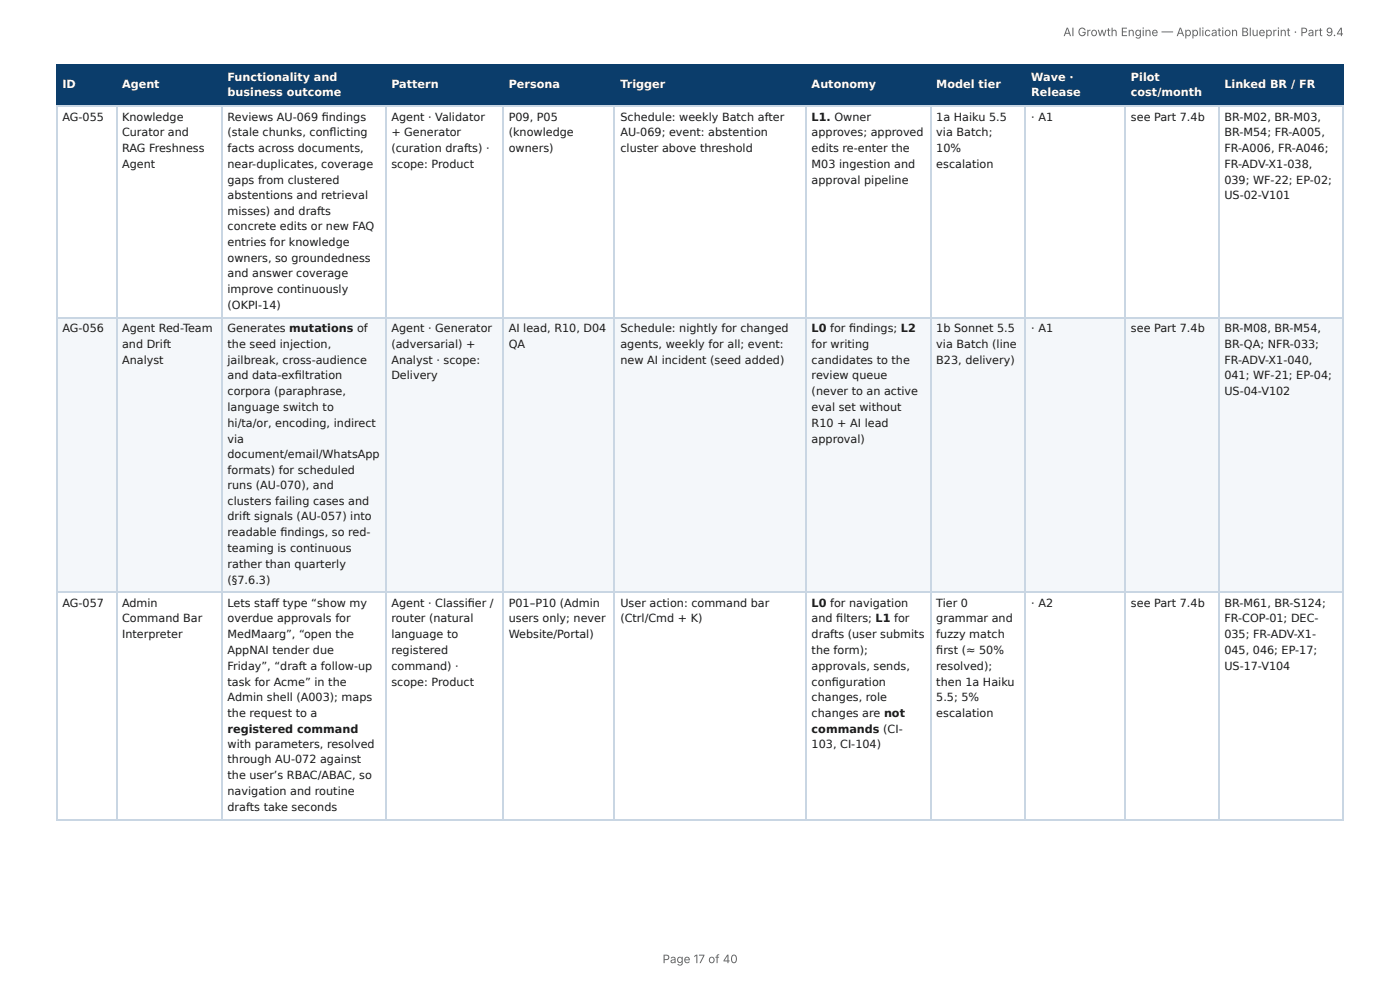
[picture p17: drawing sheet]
<svg xmlns="http://www.w3.org/2000/svg" width="297mm" height="210mm" viewBox="0 0 297 210" stroke-linecap="round" stroke-linejoin="round" font-family="sans-serif">
<defs><g id="words">
<g font-size="2.5" fill="#666">
<text x="225.8" y="7.7">AI Growth Engine — Application Blueprint · Part 9.4</text>
<text x="140.7" y="204.5">Page 17 of 40</text>
</g>
<g font-size="2.4" fill="#fff">
<text x="48.3" y="17.1">Functionality and</text>
<text x="219" y="17.1">Wave ·</text>
<text x="240.2" y="17.1">Pilot</text>
<text x="13.2" y="18.7">ID</text>
<text x="25.9" y="18.7">Agent</text>
<text x="48.3" y="20.5">business outcome</text>
<text x="83.1" y="18.7">Pattern</text>
<text x="108" y="18.7">Persona</text>
<text x="131.8" y="18.7">Trigger</text>
<text x="172.4" y="18.7">Autonomy</text>
<text x="198.9" y="18.7">Model tier</text>
<text x="219" y="20.5">Release</text>
<text x="240.2" y="20.5">cost/month</text>
<text x="260" y="18.7">Linked BR / FR</text>
</g>
<g font-size="2.4" fill="#1a1a1a">
<text x="13.2" y="25.6">AG-055</text>
<text x="25.9" y="25.6">Knowledge</text>
<text x="25.9" y="29">Curator and</text>
<text x="48.3" y="25.6">Reviews AU-069 fi ndings</text>
<text x="48.3" y="29">(stale chunks, confl icting</text>
<text x="83.1" y="25.6">Agent · Validator</text>
<text x="83.1" y="29">+ Generator</text>
<text x="108" y="25.6">P09, P05</text>
<text x="108" y="29">(knowledge</text>
<text x="131.8" y="25.6">Schedule: weekly Batch after</text>
<text x="131.8" y="29">AU-069; event: abstention</text>
<text x="172.4" y="25.6">L1. Owner</text>
<text x="172.4" y="29">approves; approved</text>
<text x="198.9" y="25.6">1a Haiku 5.5</text>
<text x="198.9" y="29">via Batch;</text>
<text x="219" y="25.6">· A1</text>
<text x="240.2" y="25.6">see Part 7.4b</text>
<text x="260" y="25.6">BR-M02, BR-M03,</text>
<text x="260" y="29">BR-M54; FR-A005,</text>
<text x="25.9" y="32.3">RAG Freshness</text>
<text x="25.9" y="35.7">Agent</text>
<text x="48.3" y="32.3">facts across documents,</text>
<text x="48.3" y="35.7">near-duplicates, coverage</text>
<text x="83.1" y="32.3">(curation drafts) ·</text>
<text x="83.1" y="35.7">scope: Product</text>
<text x="108" y="32.3">owners)</text>
<text x="131.8" y="32.3">cluster above threshold</text>
<text x="172.4" y="32.3">edits re-enter the</text>
<text x="172.4" y="35.7">M03 ingestion and</text>
<text x="198.9" y="32.3">10%</text>
<text x="198.9" y="35.7">escalation</text>
<text x="260" y="32.3">FR-A006, FR-A046;</text>
<text x="260" y="35.7">FR-ADV-X1-038,</text>
<text x="48.3" y="39">gaps from clustered</text>
<text x="172.4" y="39">approval pipeline</text>
<text x="260" y="39">039; WF-22; EP-02;</text>
<text x="48.3" y="42.4">abstentions and retrieval</text>
<text x="48.3" y="45.7">misses) and drafts</text>
<text x="260" y="42.4">US-02-V101</text>
<text x="48.3" y="48.8">concrete edits or new FAQ</text>
<text x="48.3" y="52.2">entries for knowledge</text>
<text x="48.3" y="55.5">owners, so groundedness</text>
<text x="48.3" y="58.9">and answer coverage</text>
<text x="48.3" y="62.2">improve continuously</text>
<text x="48.3" y="65.6">(OKPI-14)</text>
<text x="13.2" y="70.5">AG-056</text>
<text x="25.9" y="70.5">Agent Red-Team</text>
<text x="48.3" y="70.5">Generates mutations of</text>
<text x="83.1" y="70.5">Agent · Generator</text>
<text x="108" y="70.5">AI lead, R10, D04</text>
<text x="131.8" y="70.5">Schedule: nightly for changed</text>
<text x="172.4" y="70.5">L0 for fi ndings; L2</text>
<text x="198.9" y="70.5">1b Sonnet 5.5</text>
<text x="219" y="70.5">· A1</text>
<text x="240.2" y="70.5">see Part 7.4b</text>
<text x="260" y="70.5">BR-M08, BR-M54,</text>
<text x="25.9" y="73.9">and Drift</text>
<text x="25.9" y="77.2">Analyst</text>
<text x="48.3" y="73.9">the seed injection,</text>
<text x="48.3" y="77.2">jailbreak, cross-audience</text>
<text x="83.1" y="73.9">(adversarial) +</text>
<text x="83.1" y="77.2">Analyst · scope:</text>
<text x="108" y="73.9">QA</text>
<text x="131.8" y="73.9">agents, weekly for all; event:</text>
<text x="131.8" y="77.2">new AI incident (seed added)</text>
<text x="172.4" y="73.9">for writing</text>
<text x="172.4" y="77.2">candidates to the</text>
<text x="198.9" y="73.9">via Batch (line</text>
<text x="198.9" y="77.2">B23, delivery)</text>
<text x="260" y="73.9">BR-QA; NFR-033;</text>
<text x="260" y="77.2">FR-ADV-X1-040,</text>
<text x="48.3" y="80.6">and data-exfi ltration</text>
<text x="48.3" y="83.9">corpora (paraphrase,</text>
<text x="83.1" y="80.6">Delivery</text>
<text x="172.4" y="80.6">review queue</text>
<text x="172.4" y="83.9">(never to an active</text>
<text x="260" y="80.6">041; WF-21; EP-04;</text>
<text x="260" y="83.9">US-04-V102</text>
<text x="48.3" y="87.3">language switch to</text>
<text x="172.4" y="87.3">eval set without</text>
<text x="48.3" y="90.6">hi/ta/or, encoding, indirect</text>
<text x="48.3" y="94">via</text>
<text x="172.4" y="90.6">R10 + AI lead</text>
<text x="172.4" y="94">approval)</text>
<text x="48.3" y="97.3">document/email/WhatsApp</text>
<text x="48.3" y="100.7">formats) for scheduled</text>
<text x="48.3" y="103.8">runs (AU-070), and</text>
<text x="48.3" y="107.2">clusters failing cases and</text>
<text x="48.3" y="110.5">drift signals (AU-057) into</text>
<text x="48.3" y="113.9">readable fi ndings, so red-</text>
<text x="48.3" y="117.2">teaming is continuous</text>
<text x="48.3" y="120.6">rather than quarterly</text>
<text x="48.3" y="123.9">(§7.6.3)</text>
<text x="13.2" y="128.8">AG-057</text>
<text x="25.9" y="128.8">Admin</text>
<text x="48.3" y="128.8">Lets staff type “show my</text>
<text x="83.1" y="128.8">Agent · Classifi er /</text>
<text x="108" y="128.8">P01–P10 (Admin</text>
<text x="131.8" y="128.8">User action: command bar</text>
<text x="172.4" y="128.8">L0 for navigation</text>
<text x="198.9" y="128.8">Tier 0</text>
<text x="219" y="128.8">· A2</text>
<text x="240.2" y="128.8">see Part 7.4b</text>
<text x="260" y="128.8">BR-M61, BR-S124;</text>
<text x="25.9" y="132.2">Command Bar</text>
<text x="25.9" y="135.5">Interpreter</text>
<text x="48.3" y="132.2">overdue approvals for</text>
<text x="48.3" y="135.5">MedMaarg”, “open the</text>
<text x="83.1" y="132.2">router (natural</text>
<text x="83.1" y="135.5">language to</text>
<text x="108" y="132.2">users only; never</text>
<text x="108" y="135.5">Website/Portal)</text>
<text x="131.8" y="132.2">(Ctrl/Cmd + K)</text>
<text x="172.4" y="132.2">and fi lters; L1 for</text>
<text x="172.4" y="135.5">drafts (user submits</text>
<text x="198.9" y="132.2">grammar and</text>
<text x="198.9" y="135.5">fuzzy match</text>
<text x="260" y="132.2">FR-COP-01; DEC-</text>
<text x="260" y="135.5">035; FR-ADV-X1-</text>
<text x="48.3" y="138.9">AppNAI tender due</text>
<text x="48.3" y="142.2">Friday”, “draft a follow-up</text>
<text x="83.1" y="138.9">registered</text>
<text x="83.1" y="142.2">command) ·</text>
<text x="172.4" y="138.9">the form);</text>
<text x="172.4" y="142.2">approvals, sends,</text>
<text x="198.9" y="138.9">fi rst (≈ 50%</text>
<text x="198.9" y="142.2">resolved);</text>
<text x="260" y="138.9">045, 046; EP-17;</text>
<text x="260" y="142.2">US-17-V104</text>
<text x="48.3" y="145.6">task for Acme” in the</text>
<text x="48.3" y="148.9">Admin shell (A003); maps</text>
<text x="83.1" y="145.6">scope: Product</text>
<text x="172.4" y="145.6">confi guration</text>
<text x="172.4" y="148.9">changes, role</text>
<text x="198.9" y="145.6">then 1a Haiku</text>
<text x="198.9" y="148.9">5.5; 5%</text>
<text x="48.3" y="152.3">the request to a</text>
<text x="48.3" y="155.6">registered command</text>
<text x="172.4" y="152.3">changes are not</text>
<text x="172.4" y="155.6">commands (CI-</text>
<text x="198.9" y="152.3">escalation</text>
<text x="48.3" y="158.8">with parameters, resolved</text>
<text x="172.4" y="158.8">103, CI-104)</text>
<text x="48.3" y="162.1">through AU-072 against</text>
<text x="48.3" y="165.5">the user’s RBAC/ABAC, so</text>
<text x="48.3" y="168.8">navigation and routine</text>
<text x="48.3" y="172.2">drafts take seconds</text>
</g>
</g></defs>
<g fill="#0b3d6b">
<path d="M12.1 14h12.5v8.5h-12.5z"/>
<path d="M24.6 14h22.6v8.5h-22.6z"/>
<path d="M47.2 14h34.6v8.5h-34.6z"/>
<path d="M81.8 14h25.1v8.5h-25.1z"/>
<path d="M106.9 14h23.6v8.5h-23.6z"/>
<path d="M130.5 14h40.7v8.5h-40.7z"/>
<path d="M171.2 14h26.4v8.5h-26.4z"/>
<path d="M197.6 14h20.3v8.5h-20.3z"/>
<path d="M217.9 14h21v8.5h-21z"/>
<path d="M238.9 14h19.9v8.5h-19.9z"/>
<path d="M258.8 14h26.6v8.5h-26.6z"/>
</g>
<g fill="#f4f7fa">
<path d="M12.1 67.6h12.5v58.3h-12.5z"/>
<path d="M24.6 67.6h22.6v58.3h-22.6z"/>
<path d="M47.2 67.6h34.6v58.3h-34.6z"/>
<path d="M81.8 67.6h25.1v58.3h-25.1z"/>
<path d="M106.9 67.6h23.6v58.3h-23.6z"/>
<path d="M130.5 67.6h40.7v58.3h-40.7z"/>
<path d="M171.2 67.6h26.4v58.3h-26.4z"/>
<path d="M197.6 67.6h20.3v58.3h-20.3z"/>
<path d="M217.9 67.6h21v58.3h-21z"/>
<path d="M238.9 67.6h19.9v58.3h-19.9z"/>
<path d="M258.8 67.6h26.6v58.3h-26.6z"/>
</g>
<g fill="none" stroke="#0b3d6b" stroke-width=".22">
<path d="M11.9 13.9h273.5M12 13.8v8.9M24.8 13.8v8.9M47.1 13.8v8.9M82 13.8v8.9M106.8 13.8v8.9M130.4 13.8v8.9M171.1 13.8v8.9M197.7 13.8v8.9M217.8 13.8v8.9M239 13.8v8.9M258.9 13.8v8.9"/>
<path d="M11.9 22.6h273.5"/>
</g>
<path d="M285.3 13.8v8.9" fill="none" stroke="#0b3d6b" stroke-width=".21"/>
<g fill="none" stroke="#c9d6e3" stroke-width=".22">
<path d="M11.9 22.6h273.5M12 22.7v151.5M24.8 22.7v151.5M47.1 22.7v151.5M82 22.7v151.5M106.8 22.7v151.5M130.4 22.7v151.5M171.1 22.7v151.5M197.7 22.7v151.5M217.8 22.7v151.5M239 22.7v151.5M258.9 22.7v151.5"/>
<path d="M11.9 67.5h273.5M11.9 125.8h273.5M11.9 174.1h273.5"/>
</g>
<path d="M285.3 22.7v151.5" fill="none" stroke="#c9d6e3" stroke-width=".21"/>
<use href="#words"/>
</svg>
